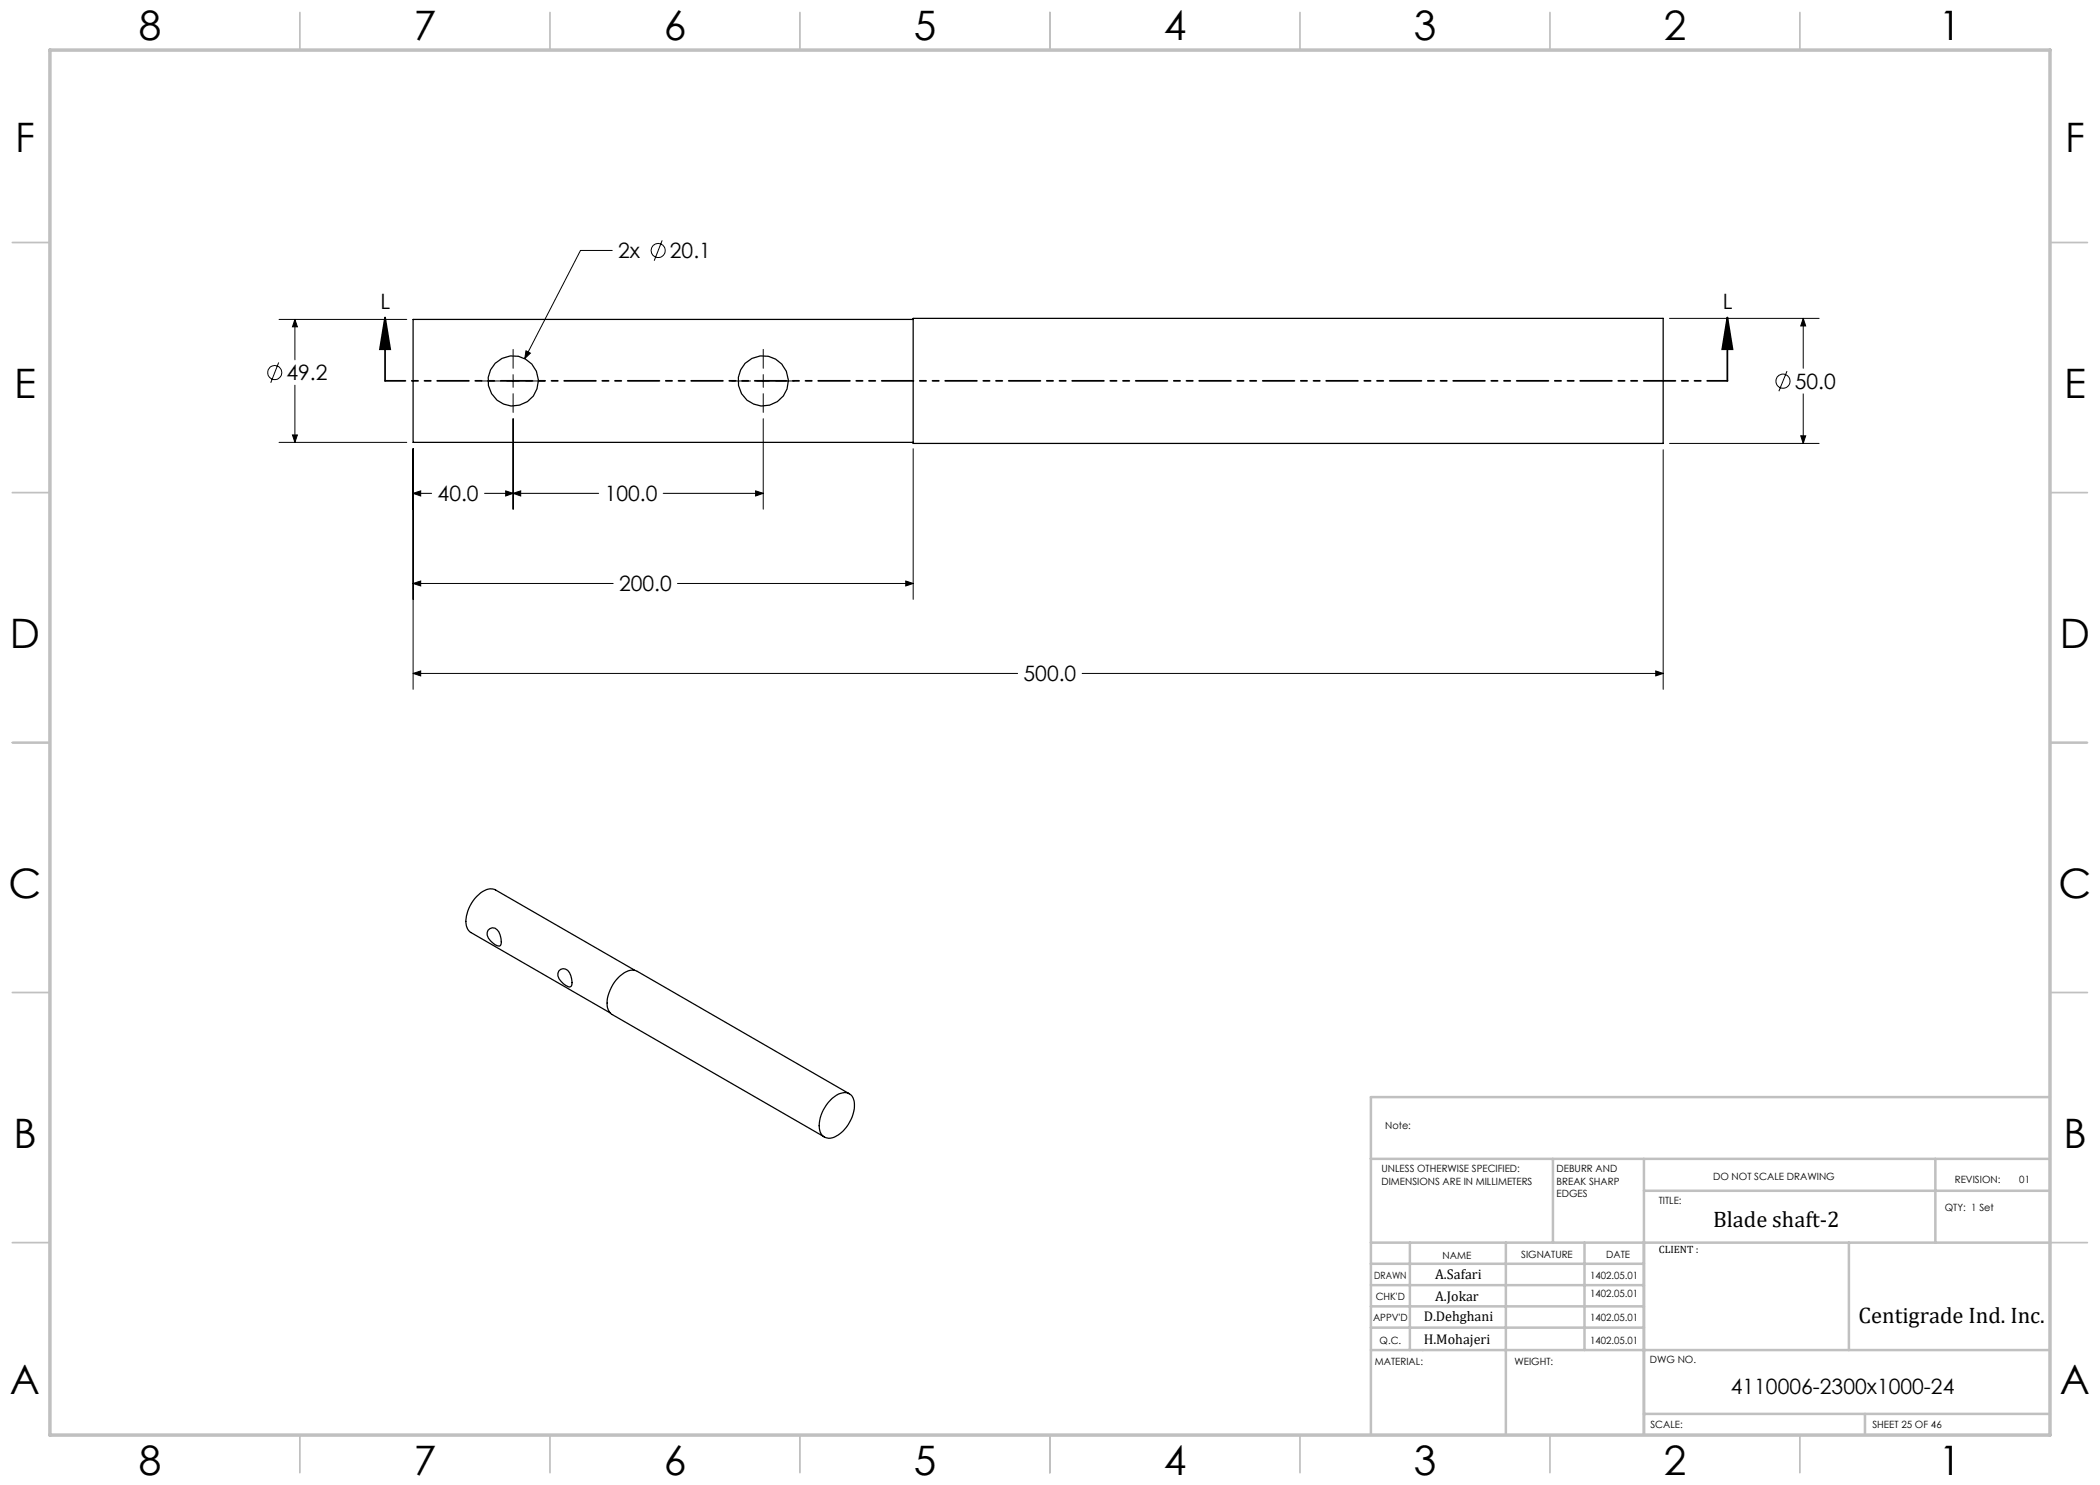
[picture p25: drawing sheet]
<svg xmlns="http://www.w3.org/2000/svg" width="420mm" height="297mm" viewBox="0 0 420 297" stroke-linecap="round" stroke-linejoin="round" font-family="sans-serif">
<defs><g id="words">
<g font-size="8.1">
<text x="27.8" y="8">8</text>
<text x="82.8" y="8">7</text>
<text x="132.8" y="8">6</text>
<text x="182.8" y="8">5</text>
<text x="232.8" y="8">4</text>
<text x="282.8" y="8">3</text>
<text x="332.8" y="8">2</text>
<text x="387.8" y="8">1</text>
<text x="3" y="30.4">F</text>
<text x="413" y="30.4">F</text>
<text x="2.8" y="79.6">E</text>
<text x="412.8" y="79.6">E</text>
<text x="2" y="129.6">D</text>
<text x="412" y="129.6">D</text>
<text x="1.7" y="179.6">C</text>
<text x="411.7" y="179.6">C</text>
<text x="2.7" y="229.6">B</text>
<text x="412.7" y="229.6">B</text>
<text x="2" y="278.9">A</text>
<text x="412" y="278.9">A</text>
<text x="27.8" y="295">8</text>
<text x="82.8" y="295">7</text>
<text x="132.8" y="295">6</text>
<text x="182.8" y="295">5</text>
<text x="232.8" y="295">4</text>
<text x="282.8" y="295">3</text>
<text x="332.8" y="295">2</text>
<text x="387.8" y="295">1</text>
</g>
<g font-size="4.5">
<text x="342.6" y="245.3">Blade shaft-2</text>
<text x="371.7" y="264.6">Centigrade Ind. Inc.</text>
</g>
<g font-size="4.2">
<text x="123.6" y="51.6">2x</text>
<text x="134" y="51.6">20.1</text>
<text x="76.1" y="61.8">L</text>
<text x="344.5" y="61.8">L</text>
<text x="57.3" y="76.1">49.2</text>
<text x="358.9" y="77.8">50.0</text>
<text x="87.5" y="100.3">40.0</text>
<text x="120.9" y="100.3">100.0</text>
<text x="123.8" y="118.3">200.0</text>
<text x="204.7" y="136.3">500.0</text>
<text x="346.2" y="278.8">4110006-2300x1000-24</text>
</g>
<g font-size="2.8">
<text x="287" y="255.9">A.Safari</text>
<text x="287" y="260.1">A.Jokar</text>
<text x="284.7" y="264.2">D.Dehghani</text>
<text x="284.7" y="268.7">H.Mohajeri</text>
</g>
<text font-size="2.1" x="331.8" y="250.7">CLIENT :</text>
<g font-size="2">
<text x="277" y="225.8">Note:</text>
<text x="276.3" y="234.5">UNLESS OTHERWISE SPECIFIED:</text>
<text x="276.3" y="237">DIMENSIONS ARE IN MILLIMETERS</text>
<text x="311.3" y="234.5">DEBURR AND</text>
<text x="311.3" y="237">BREAK SHARP</text>
<text x="311.3" y="239.5">EDGES</text>
<text x="342.6" y="236">DO NOT SCALE DRAWING</text>
<text x="391" y="236.6">REVISION:</text>
<text x="403.9" y="236.6">01</text>
<text x="331.8" y="240.8">TITLE:</text>
<text x="389" y="242.2">QTY: 1 Set</text>
<text x="288.5" y="251.7">NAME</text>
<text x="304.2" y="251.7">SIGNATURE</text>
<text x="321.2" y="251.7">DATE</text>
<text x="274.8" y="255.9">DRAWN</text>
<text x="318" y="255.9">1402.05.01</text>
<text x="275.1" y="260.1">CHK'D</text>
<text x="318" y="259.3">1402.05.01</text>
<text x="274.6" y="264.2">APPV'D</text>
<text x="275.9" y="268.7">Q.C.</text>
<text x="318" y="264.2">1402.05.01</text>
<text x="318" y="268.7">1402.05.01</text>
<text x="275" y="273">MATERIAL:</text>
<text x="302.9" y="273">WEIGHT:</text>
<text x="330" y="272.5">DWG NO.</text>
<text x="330.1" y="285.6">SCALE:</text>
<text x="374.5" y="285.6">SHEET 25 OF 46</text>
</g>
</g></defs>
<g fill="none" stroke="#000" stroke-width=".2">
<path d="M122.4 50.1h-6.3l-11.1 21.6M132.4 48.1l-1.6 4M55.7 72.5l-1.5 4M55.8 63.9h25.6M59 63.9l.5 1.5h-1zM59 63.9v8.1M59 77v11.5M96.3 76.2h3.8M101.4 76.2h2.5M102.6 69.9v3.8M102.6 74.9v2.6M102.6 78.7v3.8"/>
<path d="M105.2 76.2h3.7M105.2 70.2l.9 .4-1.1 1.1zM146.3 76.2h3.8M151.4 76.2h2.5M152.6 69.9v3.8M152.6 74.9v2.6M152.6 78.7v3.8M155.2 76.2h3.7M333.9 63.7h29.9M357.4 74.2l-1.6 4M360.6 63.7l.5 1.5h-.9zM360.6 63.7v10"/>
<path d="M360.6 78.8v9.9M55.8 88.5h25.6M58.5 87h1l-.5 1.5zM82.6 98.7l1.5-.5v1zM82.6 89.7v48.2M82.6 98.7h3.7M96.9 98.7h22.8M101.1 98.2l1.5 .5-1.5 .5zM102.6 98.7l1.5-.5v1zM102.6 83.7v18.1M132.6 98.7h20M151.1 98.2l1.5 .5-1.5 .5z"/>
<path d="M152.6 83.7v18.1M182.6 89.7v30.2M332.6 90v47.9M333.9 88.7h29.9M360.2 87.2h.9l-.5 1.5zM82.6 116.7l1.5-.5v1zM82.6 116.7h40M135.5 116.7h47.1M181.2 116.2l1.4 .5-1.4 .5zM82.6 134.7l1.5-.5v1zM82.6 134.7h120.9M216.4 134.7h116.2"/>
<path d="M331.2 134.2l1.4 .5-1.4 .5z"/>
<circle cx="131.6" cy="50.1" r="1.4"/>
<circle cx="55" cy="74.5" r="1.41"/>
<circle cx="356.6" cy="76.2" r="1.41"/>
</g>
<path d="M77 63.5l1 6.3h-2zM77 63.5v12.7M345.5 63.5l1 6.3h-2zM345.5 63.5v12.7" fill="none" stroke="#000" stroke-width=".35"/>
<path d="M345.5 76.2h-268.5" fill="none" stroke="#000" stroke-width=".35" stroke-dasharray="6.3 1.3 1.3 1.3 1.3 1.3" stroke-dashoffset="2.3"/>
<g fill="none" stroke="#c0c0c0" stroke-width=".35">
<path d="M60 2.5v7.5M110 2.5v7.5M160 2.5v7.5M210 2.5v7.5M260 2.5v7.5M310 2.5v7.5M360 2.5v7.5M2.5 48.5h7.5M410 48.5h7.5M2.5 98.5h7.5M410 98.5h7.5M2.5 148.5h7.5"/>
<path d="M410 148.5h7.5M2.5 198.5h7.5M410 198.5h7.5M2.5 248.5h7.5M410 248.5h7.5M60 287v7.5M110 287v7.5M160 287v7.5M210 287v7.5M260 287v7.5M310 287v7.5M360 287v7.5"/>
</g>
<g fill="none" stroke="#c0c0c0" stroke-width=".5">
<path d="M410 219.4h-135.8v67.4M274.2 231.8h135.8M310.6 231.8v16.7M328.8 231.8v55.2M328.8 238.2h81.2M387.1 231.8v16.7M274.2 248.5h135.8M274.2 257h54.6M274.2 252.8h54.6M282 248.5v21.5M301.2 248.5v38.3M316.9 248.5v21.5"/>
<path d="M369.8 248.5v21.5M274.2 265.5h54.6M274.2 261.3h54.6M274.2 270h135.8M328.8 282.8h81.2M373 282.8v4.2"/>
</g>
<path d="M10 10h400v277h-400z" fill="none" stroke="#c0c0c0" stroke-width=".7"/>
<g fill="#000">
<path d="M345.5 63.5l1 6.3h-2zM77 63.5l1 6.3h-2z"/>
<path d="M360.6 63.7l.5 1.5h-.9zM360.2 87.2h.9l-.5 1.5zM59 63.9l.5 1.5h-1zM58.5 87h1l-.5 1.5zM82.6 98.7l1.5-.5v1zM101.1 98.2l1.5 .5-1.5 .5zM102.6 98.7l1.5-.5v1zM151.1 98.2l1.5 .5-1.5 .5zM105.2 70.2l-.2 1.5 1.1-1.1zM82.6 116.7l1.5-.5v1zM181.2 116.2l1.4 .5-1.4 .5zM331.2 134.2l1.4 .5-1.4 .5zM82.6 134.7l1.5-.5v1z"/>
</g>
<g fill="none" stroke="#000" stroke-width=".25">
<path d="M182.6 63.7h150v25h-150zM182.6 63.9h-100v24.6h100M97.6 186.1a1.23 1.23 0 0 1 2.2 .3l.5 1.9a.83 .83 0 0 1-.5 .9 3.5 3.5 0 0 1-2.4-2.2zM111.8 194.2a1.39 1.39 0 0 1 1.5-.3 1.39 1.39 0 0 1 .9 1.2l.2 1.3a.86 .86 0 0 1-.4 1 3.2 3.2 0 0 1-2.4-2.7zM127 194.1l-27.9-16.1a3.2 3.2 0 0 0-3.7 1.3 7.1 7.1 0 0 0-2.1 5.9l.3 .7 .4 .5 28.1 16.2M169.9 218.8l-42.4-24.5a2.96 2.96 0 0 0-3.5 .9 7.7 7.7 0 0 0-2.5 6.3l.3 .8 .6 .6 42.5 24.5M166.1 220.1a3.7 3.7 0 0 1 3.5-1.5 3 3 0 0 1 1.1 3.7 6.9 6.9 0 0 1-4.6 5.3 2.12 2.12 0 0 1-2.3-2.5 7.8 7.8 0 0 1 2.3-5z"/>
<circle cx="102.6" cy="76.2" r="5"/>
<circle cx="152.6" cy="76.2" r="5"/>
</g>
<use href="#words"/>
</svg>
